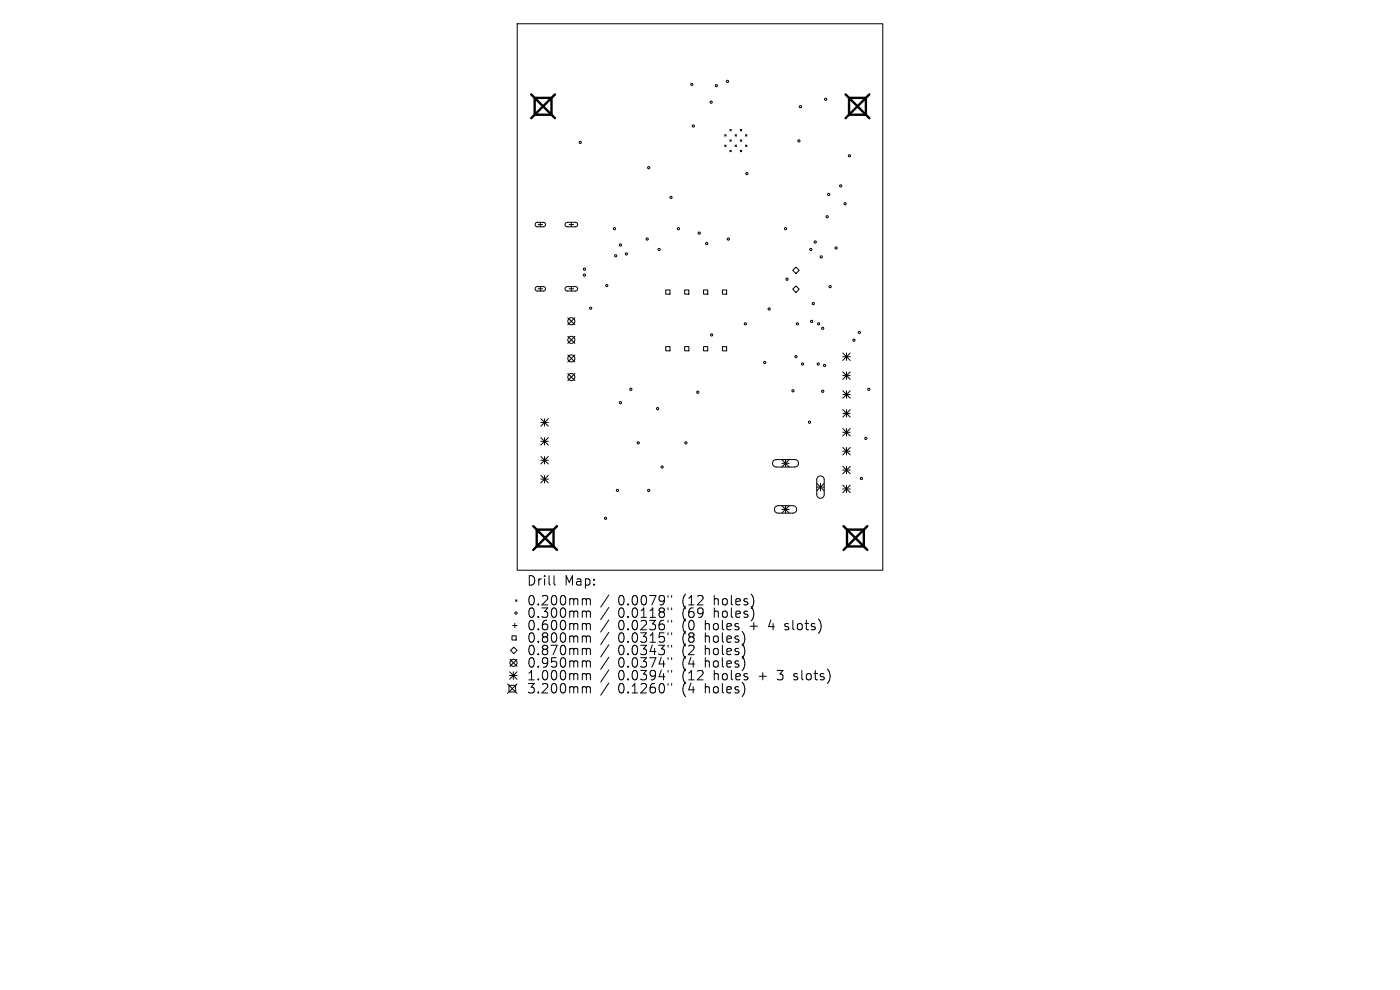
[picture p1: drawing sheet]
<svg xmlns="http://www.w3.org/2000/svg" width="297mm" height="210mm" viewBox="0 0 297 210" stroke-linecap="round" stroke-linejoin="round" font-family="sans-serif">
<defs><g id="words">
<g font-size="2.8">
<text x="111.7" y="124.5">Drill</text>
<text x="119.7" y="124.5">Map:</text>
<text x="111.7" y="128.7">0.200mm</text>
<text x="111.7" y="131.3">0.300mm</text>
<text x="131.1" y="128.7">0.0079&quot;</text>
<text x="131.1" y="131.3">0.0118&quot;</text>
<text x="144.9" y="128.7">(12</text>
<text x="144.9" y="131.3">(69</text>
<text x="151.7" y="128.7">holes)</text>
<text x="151.7" y="131.3">holes)</text>
<text x="111.7" y="134">0.600mm</text>
<text x="111.7" y="136.6">0.800mm</text>
<text x="131.1" y="134">0.0236&quot;</text>
<text x="131.1" y="136.6">0.0315&quot;</text>
<text x="144.9" y="134">(0</text>
<text x="144.9" y="136.6">(8</text>
<text x="149.8" y="134">holes</text>
<text x="149.8" y="136.6">holes)</text>
<text x="159.5" y="134">+</text>
<text x="163.7" y="134">4</text>
<text x="167.4" y="134">slots)</text>
<text x="111.7" y="139.3">0.870mm</text>
<text x="111.7" y="141.9">0.950mm</text>
<text x="131.1" y="139.3">0.0343&quot;</text>
<text x="131.1" y="141.9">0.0374&quot;</text>
<text x="144.9" y="139.3">(2</text>
<text x="144.9" y="141.9">(4</text>
<text x="149.8" y="139.3">holes)</text>
<text x="149.8" y="141.9">holes)</text>
<text x="111.7" y="144.6">1.000mm</text>
<text x="111.7" y="147.4">3.200mm</text>
<text x="131.1" y="144.6">0.0394&quot;</text>
<text x="131.1" y="147.4">0.1260&quot;</text>
<text x="144.9" y="144.6">(12</text>
<text x="144.9" y="147.4">(4</text>
<text x="149.8" y="147.4">holes)</text>
<text x="151.7" y="144.6">holes</text>
<text x="161.4" y="144.6">+</text>
<text x="165.6" y="144.6">3</text>
<text x="169.3" y="144.6">slots)</text>
</g>
</g></defs>
<g fill="none" stroke="#000" stroke-width=".21">
<path d="M109.7 5h77.6v116h-77.6zM153.7 28.6l.3 .3M153.7 30.8l.3 .3M154 28.6l-.3 .3M154 30.8l-.3 .3M154.8 29.7l.4 .3M154.8 31.9l.4 .3M154.8 27.5l.4 .3M155.2 27.5l-.4 .3M155.2 29.7l-.4 .3M155.2 31.9l-.4 .3M155.9 30.8l.4 .3"/>
<path d="M155.9 28.6l.4 .3M156.3 28.6l-.4 .3M156.3 30.8l-.4 .3M157 31.9l.4 .3M157 29.7l.4 .3M157 27.5l.4 .3M157.4 27.5l-.4 .3M157.4 29.7l-.4 .3M157.4 31.9l-.4 .3M158.1 30.8l.4 .3M158.1 28.6l.4 .3M158.5 28.6l-.4 .3"/>
<path d="M158.5 30.8l-.4 .3M113.7 47.3l.3-.1h1.3l.3 .2 .1 .3-.4 .4h-1.4l-.4-.3zM114.2 47.6h.9M114.6 47.2v.9M120 47.3l.3-.1h1.9l.3 .2v.3l-.3 .4h-1.9l-.4-.3zM120.7 47.6h1M121.2 47.2v.9M168.9 56.7l.6 .6-.6 .7-.7-.7zM113.7 60.9l.3-.1h1.3l.3 .2 .1 .3-.4 .4h-1.4l-.4-.3zM114.2 61.3h.9M114.6 60.8v.9M120 60.9l.3-.1h1.9l.3 .2v.3l-.3 .4h-1.9l-.4-.3z"/>
<path d="M120.5 67.4l1.5 1.5M120.5 71.3l1.5 1.5M120.5 75.3l1.5 1.5M120.5 79.2l1.5 1.5M120.7 61.3h1M121.2 60.8v.9M122 67.4l-1.5 1.5M122 71.3l-1.5 1.5M122 75.3l-1.5 1.5M122 79.2l-1.5 1.5M141.2 61.5h.9v.9h-.9zM141.2 73.5h.9v.9h-.9z"/>
<path d="M145.2 61.5h.9v.9h-.9zM145.2 73.5h.9v.9h-.9zM149.3 61.5h.8v.9h-.8zM149.3 73.5h.8v.9h-.8zM153.3 61.5h.9v.9h-.9zM153.3 73.5h.9v.9h-.9zM168.2 61.3l.7-.6 .6 .6-.6 .7zM178.8 74.9l1.6 1.6M178.8 75.7h1.6M178.8 78.9l1.6 1.6M178.8 79.7h1.6M179.6 74.9v1.6"/>
<path d="M179.6 78.9v1.6M180.4 74.9l-1.6 1.6M180.4 78.9l-1.6 1.6M114.7 88.8l1.6 1.6M114.7 89.6h1.6M114.7 92.8l1.6 1.6M114.7 93.6h1.6M114.7 96.8l1.6 1.6M114.7 97.6h1.6M115.5 88.8v1.6M115.5 92.8v1.6M115.5 96.8v1.6"/>
<path d="M116.3 88.8l-1.6 1.6M116.3 92.8l-1.6 1.6M116.3 96.8l-1.6 1.6M164.1 97.7l.5-.2h4a.79 .79 0 0 1 .8 .8 .79 .79 0 0 1-.8 .8h-3.9a.79 .79 0 0 1-.8-.5 .79 .79 0 0 1 .2-.9zM165.9 97.5l1.5 1.6M165.9 98.3h1.5M166.6 97.5v1.6M167.4 97.5l-1.5 1.6M178.8 82.9l1.6 1.6M178.8 83.7h1.6M178.8 86.9l1.6 1.6M178.8 87.7h1.6"/>
<path d="M178.8 90.9l1.6 1.6M178.8 91.7h1.6M178.8 94.9l1.6 1.6M178.8 95.7h1.6M178.8 98.9l1.6 1.6M178.8 99.7h1.6M179.6 82.9v1.6M179.6 86.9v1.6M179.6 90.9v1.6M179.6 94.9v1.6M179.6 98.9v1.6M180.4 82.9l-1.6 1.6"/>
<path d="M180.4 86.9l-1.6 1.6M180.4 90.9l-1.6 1.6M180.4 94.9l-1.6 1.6M180.4 98.9l-1.6 1.6M114.7 100.8l1.6 1.6M114.7 101.6h1.6M115.5 100.8v1.6M116.3 100.8l-1.6 1.6M164.5 107.5l.5-.2h3.2a.79 .79 0 0 1 .8 .8 .79 .79 0 0 1-.8 .7h-3.1a.79 .79 0 0 1-.8-.4 .79 .79 0 0 1 .2-.9zM165.9 107.3l1.5 1.5M165.9 108.1h1.5M166.6 107.3v1.5"/>
<path d="M167.4 107.3l-1.5 1.5M173.3 102.5l1.5 1.6M173.3 103.3h1.5M173.5 101.2a.79 .79 0 0 1 .9-.2 .79 .79 0 0 1 .4 .7v3.2a.79 .79 0 0 1-.7 .8 .79 .79 0 0 1-.8-.8v-3.2zM174.1 102.5v1.6M174.8 102.5l-1.5 1.6M178.8 102.9l1.6 1.6M178.8 103.7h1.6M179.6 102.9v1.6M180.4 102.9l-1.6 1.6M108.2 139.9l1.5 1.5M108.3 138l.7-.7 .7 .7-.7 .7z"/>
<path d="M108.6 134.9h.9v.9h-.9zM108.7 132.7h1M109.2 132.2v1M109.4 127.2l.3 .4M109.7 127.2l-.3 .4M109.7 139.9l-1.5 1.5M117.5 122.1v1.7l.3 .3M123.8 127h.3l.3 .3M123.8 129.6h.3l.3 .3M123.8 132.3h.3l.3 .3M123.8 134.9h.3l.3 .3M123.8 137.5h.3l.3 .3"/>
<path d="M124.4 127.3l.3-.3 .5 .1v1.2M124.4 127.3v1M124.4 129.9v1.1M124.4 132.6v1M124.4 135.2v1M124.4 137.8v1.1M124.4 129.9l.3-.3 .5 .1v1.3M124.4 132.6l.3-.3 .5 .1v1.2M124.4 135.2l.3-.3 .5 .1v1.2M124.4 137.8l.3-.3 .5 .1v1.3M129.2 126.2l-1.8 2.6M129.2 128.9l-1.8 2.5"/>
<path d="M129.2 131.5l-1.8 2.6M129.2 134.1l-1.8 2.6M129.2 136.8l-1.8 2.6M129.2 139.4l-1.8 2.6M141.7 126.3v.4M141.7 129v.3M141.7 131.6v.4M141.7 134.2v.4M141.7 136.9v.4M141.7 139.5v.4M142.5 126.3v.4M142.5 129v.3"/>
<path d="M142.5 131.6v.4M142.5 134.2v.4M142.5 136.9v.4M142.5 139.5v.4M166.5 133.5l.2 .1M166.6 132.4v.4M107.7 145.1l2 2M108 145.4h1.4v1.4h-1.4zM108.1 142.5l1.6 1.6M108.1 143.3h1.6M108.9 142.5v1.6M109.7 142.5l-1.6 1.6"/>
<path d="M109.7 145.1l-2 2M123.8 140.2h.3l.3 .3M123.8 142.9h.3l.3 .3M123.8 145.7h.3l.3 .2M124.4 140.5v1M124.4 143.2v1M124.4 145.9v1.1M124.4 140.5l.3-.3 .5 .1v1.2M124.4 143.2l.3-.3 .5 .1v1.2M124.4 145.9l.3-.2 .5 .1v1.2M129.2 142.1l-1.8 2.6M129.2 144.9l-1.8 2.6"/>
<path d="M141.7 142.2v.4M141.7 145v.4M142.5 142.2v.4M142.5 145v.4M168.4 144.1l.2 .1M168.5 143v.5"/>
<circle cx="146.8" cy="17.9" r=".24"/>
<circle cx="152" cy="18.2" r=".24"/>
<circle cx="154.3" cy="17.3" r=".24"/>
<circle cx="123.1" cy="30.2" r=".24"/>
<circle cx="137.6" cy="35.6" r=".24"/>
<circle cx="147.1" cy="26.7" r=".24"/>
<circle cx="150.9" cy="21.7" r=".24"/>
<circle cx="158.4" cy="36.8" r=".24"/>
<circle cx="169.5" cy="29.9" r=".24"/>
<circle cx="169.8" cy="22.6" r=".24"/>
<circle cx="175.2" cy="21.1" r=".24"/>
<circle cx="178.3" cy="39.4" r=".24"/>
<circle cx="180.2" cy="33" r=".24"/>
<circle cx="124" cy="57.1" r=".24"/>
<circle cx="124" cy="58.4" r=".24"/>
<circle cx="130.4" cy="48.5" r=".24"/>
<circle cx="130.6" cy="54.3" r=".24"/>
<circle cx="131.6" cy="52" r=".24"/>
<circle cx="132.9" cy="53.9" r=".24"/>
<circle cx="137.3" cy="50.7" r=".24"/>
<circle cx="139.8" cy="52.9" r=".24"/>
<circle cx="142.3" cy="41.9" r=".24"/>
<circle cx="143.9" cy="48.5" r=".24"/>
<circle cx="148.3" cy="49.5" r=".24"/>
<circle cx="149.9" cy="51.7" r=".24"/>
<circle cx="154.5" cy="50.7" r=".24"/>
<circle cx="166.6" cy="48.5" r=".24"/>
<circle cx="167" cy="59.2" r=".24"/>
<circle cx="172" cy="52.9" r=".24"/>
<circle cx="173" cy="51.3" r=".24"/>
<circle cx="174.2" cy="54.5" r=".24"/>
<circle cx="175.5" cy="46" r=".24"/>
<circle cx="175.8" cy="41.2" r=".24"/>
<circle cx="177.4" cy="52.6" r=".24"/>
<circle cx="179.3" cy="43.2" r=".24"/>
<circle cx="121.2" cy="72.1" r=".75"/>
<circle cx="121.2" cy="68.1" r=".75"/>
<circle cx="121.2" cy="76" r=".75"/>
<circle cx="121.2" cy="80" r=".75"/>
<circle cx="125.3" cy="65.4" r=".24"/>
<circle cx="128.7" cy="60.6" r=".24"/>
<circle cx="151" cy="71.1" r=".24"/>
<circle cx="158.1" cy="68.7" r=".24"/>
<circle cx="162.2" cy="76.9" r=".24"/>
<circle cx="163.2" cy="65.5" r=".24"/>
<circle cx="168.9" cy="75.6" r=".24"/>
<circle cx="169.2" cy="68.7" r=".24"/>
<circle cx="170.3" cy="77.2" r=".24"/>
<circle cx="172.2" cy="68.2" r=".24"/>
<circle cx="172.5" cy="64.4" r=".24"/>
<circle cx="173.6" cy="77.2" r=".24"/>
<circle cx="173.7" cy="68.7" r=".24"/>
<circle cx="174.5" cy="69.6" r=".24"/>
<circle cx="174.9" cy="77.5" r=".24"/>
<circle cx="176.1" cy="60.8" r=".24"/>
<circle cx="181.2" cy="72.2" r=".24"/>
<circle cx="182.3" cy="70.5" r=".24"/>
<circle cx="131.6" cy="85.4" r=".24"/>
<circle cx="133.8" cy="82.6" r=".24"/>
<circle cx="135.4" cy="93.9" r=".24"/>
<circle cx="139.5" cy="86.7" r=".24"/>
<circle cx="140.5" cy="99.1" r=".24"/>
<circle cx="145.5" cy="93.9" r=".24"/>
<circle cx="148" cy="83.2" r=".24"/>
<circle cx="168.2" cy="82.9" r=".24"/>
<circle cx="171.7" cy="89.6" r=".24"/>
<circle cx="174.5" cy="83" r=".24"/>
<circle cx="183.7" cy="93" r=".24"/>
<circle cx="184.3" cy="82.6" r=".24"/>
<circle cx="128.5" cy="109.9" r=".24"/>
<circle cx="131" cy="104" r=".24"/>
<circle cx="137.6" cy="104" r=".24"/>
<circle cx="182.7" cy="101.5" r=".24"/>
<circle cx="109.5" cy="130" r=".24"/>
<circle cx="108.9" cy="140.6" r=".75"/>
</g>
<path d="M112.7 20l5 5.1M113.4 20.8h3.6v3.5h-3.6zM117.7 20l-5 5.1M179.4 20l5 5.1M180.1 20.8h3.6v3.5h-3.6zM184.4 20l-5 5.1M113.1 111.6l5.1 5.1M113.9 112.3h3.5v3.6h-3.5zM118.2 111.6l-5.1 5.1M178.9 111.6l5.1 5.1M179.7 112.3h3.6v3.6h-3.6zM184 111.6l-5.1 5.1" fill="none" stroke="#000" stroke-width=".5"/>
<use href="#words"/>
</svg>
